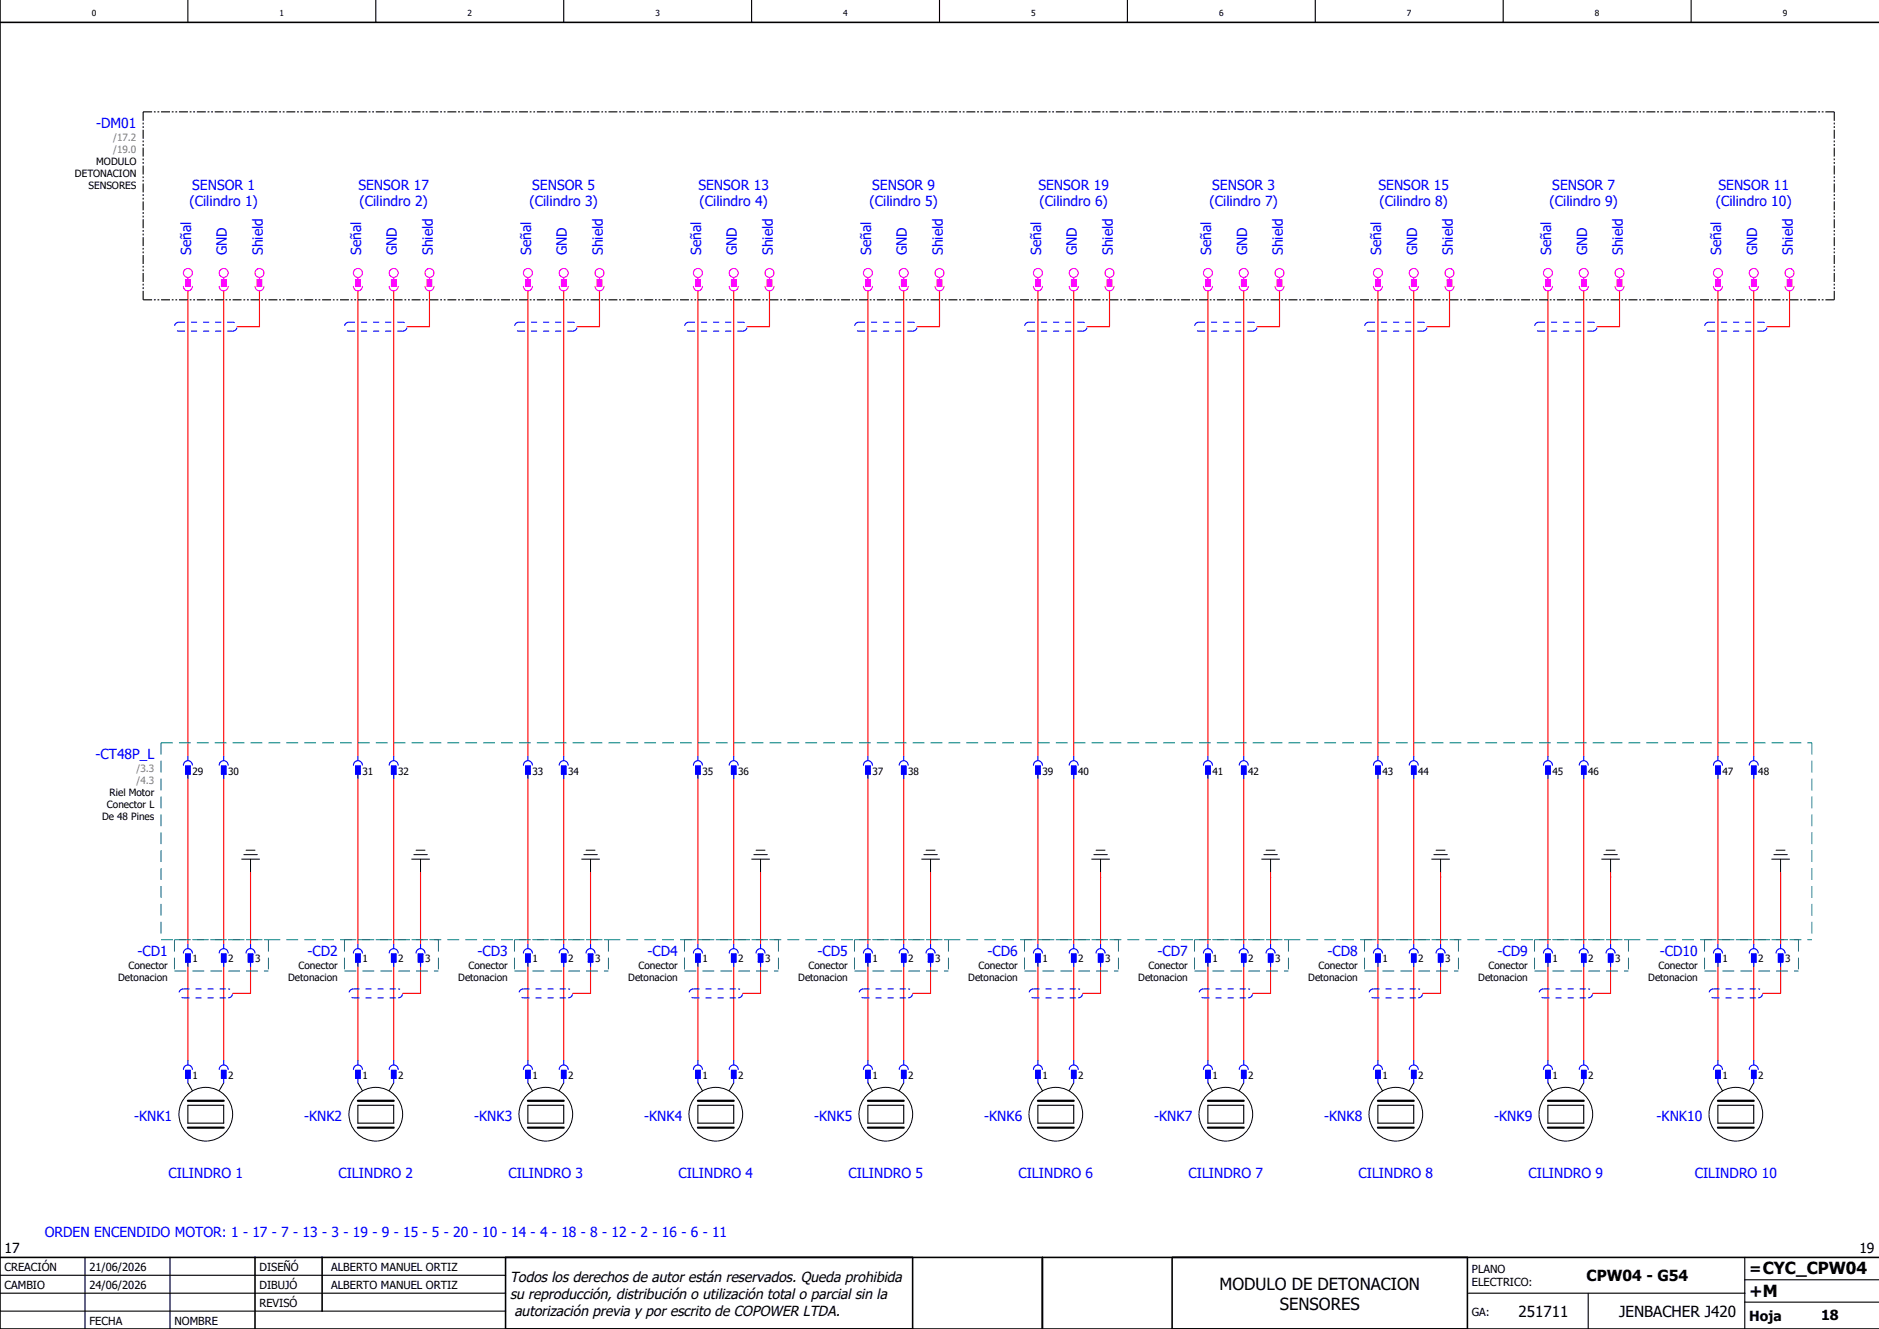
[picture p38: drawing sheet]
<svg xmlns="http://www.w3.org/2000/svg" width="420mm" height="297mm" viewBox="0 0 420 297" stroke-linecap="round" stroke-linejoin="round" font-family="sans-serif">
<defs><g id="words">
<g font-size="3.7">
<text x="272.6" y="288.2">MODULO DE DETONACION</text>
<text x="286.1" y="292.7">SENSORES</text>
<text x="391" y="289.8">+M</text>
</g>
<g font-size="3.4">
<text x="354.6" y="286.4">CPW04 - G54</text>
<text x="391" y="284.6">=CYC_CPW04</text>
<text x="339.4" y="294.4">251711</text>
<text x="361.9" y="294.4">JENBACHER J420</text>
</g>
<g font-size="3.2">
<text x="114" y="286.5">Todos los derechos de autor están reservados. Queda prohibida</text>
<text x="114" y="290.2">su reproducción, distribución o utilización total o parcial sin la</text>
<text x="115" y="294">autorización previa y por escrito de COPOWER LTDA.</text>
</g>
<g font-size="3.1" fill="#00f">
<text x="21.5" y="28.6">-DM01</text>
<text x="42.4" y="46.1">(Cilindro 1)</text>
<text x="43" y="42.4">SENSOR 1</text>
<text x="80.1" y="42.4">SENSOR 17</text>
<text x="80.4" y="46.1">(Cilindro 2)</text>
<text x="118.4" y="46.1">(Cilindro 3)</text>
<text x="119" y="42.4">SENSOR 5</text>
<text x="156.1" y="42.4">SENSOR 13</text>
<text x="156.4" y="46.1">(Cilindro 4)</text>
<text x="194.4" y="46.1">(Cilindro 5)</text>
<text x="195" y="42.4">SENSOR 9</text>
<text x="232.1" y="42.4">SENSOR 19</text>
<text x="232.4" y="46.1">(Cilindro 6)</text>
<text x="270.4" y="46.1">(Cilindro 7)</text>
<text x="271" y="42.4">SENSOR 3</text>
<text x="308.1" y="42.4">SENSOR 15</text>
<text x="308.4" y="46.1">(Cilindro 8)</text>
<text x="346.4" y="46.1">(Cilindro 9)</text>
<text x="347" y="42.4">SENSOR 7</text>
<text x="383.5" y="46.1">(Cilindro 10)</text>
<text x="384.1" y="42.4">SENSOR 11</text>
<text x="42.7" y="57" transform="rotate(-90 42.7 57)">Señal</text>
<text x="50.7" y="57" transform="rotate(-90 50.7 57)">GND</text>
<text x="58.7" y="57" transform="rotate(-90 58.7 57)">Shield</text>
<text x="80.7" y="57" transform="rotate(-90 80.7 57)">Señal</text>
<text x="88.7" y="57" transform="rotate(-90 88.7 57)">GND</text>
<text x="96.7" y="57" transform="rotate(-90 96.7 57)">Shield</text>
<text x="118.7" y="57" transform="rotate(-90 118.7 57)">Señal</text>
<text x="126.7" y="57" transform="rotate(-90 126.7 57)">GND</text>
<text x="134.7" y="57" transform="rotate(-90 134.7 57)">Shield</text>
<text x="156.7" y="57" transform="rotate(-90 156.7 57)">Señal</text>
<text x="164.7" y="57" transform="rotate(-90 164.7 57)">GND</text>
<text x="172.7" y="57" transform="rotate(-90 172.7 57)">Shield</text>
<text x="194.7" y="57" transform="rotate(-90 194.7 57)">Señal</text>
<text x="202.7" y="57" transform="rotate(-90 202.7 57)">GND</text>
<text x="210.7" y="57" transform="rotate(-90 210.7 57)">Shield</text>
<text x="232.7" y="57" transform="rotate(-90 232.7 57)">Señal</text>
<text x="240.7" y="57" transform="rotate(-90 240.7 57)">GND</text>
<text x="248.7" y="57" transform="rotate(-90 248.7 57)">Shield</text>
<text x="270.7" y="57" transform="rotate(-90 270.7 57)">Señal</text>
<text x="278.7" y="57" transform="rotate(-90 278.7 57)">GND</text>
<text x="286.7" y="57" transform="rotate(-90 286.7 57)">Shield</text>
<text x="308.7" y="57" transform="rotate(-90 308.7 57)">Señal</text>
<text x="316.7" y="57" transform="rotate(-90 316.7 57)">GND</text>
<text x="324.7" y="57" transform="rotate(-90 324.7 57)">Shield</text>
<text x="346.7" y="57" transform="rotate(-90 346.7 57)">Señal</text>
<text x="354.7" y="57" transform="rotate(-90 354.7 57)">GND</text>
<text x="362.7" y="57" transform="rotate(-90 362.7 57)">Shield</text>
<text x="384.7" y="57" transform="rotate(-90 384.7 57)">Señal</text>
<text x="392.7" y="57" transform="rotate(-90 392.7 57)">GND</text>
<text x="400.7" y="57" transform="rotate(-90 400.7 57)">Shield</text>
<text x="21.4" y="169.6">-CT48P_L</text>
<text x="30.7" y="213.6">-CD1</text>
<text x="68.7" y="213.6">-CD2</text>
<text x="106.7" y="213.6">-CD3</text>
<text x="144.7" y="213.6">-CD4</text>
<text x="182.7" y="213.6">-CD5</text>
<text x="220.7" y="213.6">-CD6</text>
<text x="258.7" y="213.6">-CD7</text>
<text x="296.7" y="213.6">-CD8</text>
<text x="334.7" y="213.6">-CD9</text>
<text x="371" y="213.6">-CD10</text>
<text x="30" y="250.6">-KNK1</text>
<text x="68" y="250.6">-KNK2</text>
<text x="106" y="250.6">-KNK3</text>
<text x="144" y="250.6">-KNK4</text>
<text x="182" y="250.6">-KNK5</text>
<text x="220" y="250.6">-KNK6</text>
<text x="258" y="250.6">-KNK7</text>
<text x="296" y="250.6">-KNK8</text>
<text x="334" y="250.6">-KNK9</text>
<text x="370.3" y="250.6">-KNK10</text>
<text x="37.7" y="263.2">CILINDRO 1</text>
<text x="75.7" y="263.2">CILINDRO 2</text>
<text x="113.7" y="263.2">CILINDRO 3</text>
<text x="151.7" y="263.2">CILINDRO 4</text>
<text x="189.7" y="263.2">CILINDRO 5</text>
<text x="227.7" y="263.2">CILINDRO 6</text>
<text x="265.7" y="263.2">CILINDRO 7</text>
<text x="303.7" y="263.2">CILINDRO 8</text>
<text x="341.7" y="263.2">CILINDRO 9</text>
<text x="378.8" y="263.2">CILINDRO 10</text>
<text x="10" y="276.4">ORDEN ENCENDIDO MOTOR: 1 - 17 - 7 - 13 - 3 - 19 - 9 - 15 - 5 - 20 - 10 - 14 - 4 - 18 - 8 - 12 - 2 - 16 - 6 - 11</text>
</g>
<g font-size="3.1">
<text x="1" y="280">17</text>
<text x="415.6" y="280">19</text>
<text x="391" y="295.2">Hoja</text>
<text x="407" y="295">18</text>
</g>
<g font-size="2.5">
<text x="1" y="284">CREACIÓN</text>
<text x="20" y="284">21/06/2026</text>
<text x="58" y="284">DISEÑÓ</text>
<text x="74" y="284">ALBERTO MANUEL ORTIZ</text>
<text x="329" y="284.5">PLANO</text>
<text x="329" y="287.5">ELECTRICO:</text>
<text x="1" y="288">CAMBIO</text>
<text x="20" y="288">24/06/2026</text>
<text x="58" y="292">REVISÓ</text>
<text x="58" y="288">DIBUJÓ</text>
<text x="74" y="288">ALBERTO MANUEL ORTIZ</text>
<text x="329" y="294">GA:</text>
<text x="20" y="296">FECHA</text>
<text x="39" y="296">NOMBRE</text>
</g>
<g font-size="2.2" fill="#7ca552">
<text x="25.3" y="31.5">/17.2</text>
<text x="25.3" y="34.2">/19.0</text>
<text x="30.5" y="172.5">/3.3</text>
<text x="30.5" y="175.2">/4.3</text>
</g>
<g font-size="2.2">
<text x="16.8" y="39.6">DETONACION</text>
<text x="21.5" y="36.9">MODULO</text>
<text x="19.8" y="42.3">SENSORES</text>
<text x="43" y="173.1">29</text>
<text x="51" y="173.1">30</text>
<text x="81" y="173.1">31</text>
<text x="89" y="173.1">32</text>
<text x="119" y="173.1">33</text>
<text x="127" y="173.1">34</text>
<text x="157" y="173.1">35</text>
<text x="165" y="173.1">36</text>
<text x="195" y="173.1">37</text>
<text x="203" y="173.1">38</text>
<text x="233" y="173.1">39</text>
<text x="241" y="173.1">40</text>
<text x="271" y="173.1">41</text>
<text x="279" y="173.1">42</text>
<text x="309" y="173.1">43</text>
<text x="317" y="173.1">44</text>
<text x="347" y="173.1">45</text>
<text x="355" y="173.1">46</text>
<text x="385" y="173.1">47</text>
<text x="393" y="173.1">48</text>
<text x="24.5" y="177.9">Riel Motor</text>
<text x="22.8" y="183.3">De 48 Pines</text>
<text x="23.9" y="180.6">Conector L</text>
<text x="43" y="215.1">1</text>
<text x="51" y="215.1">2</text>
<text x="57" y="215.1">3</text>
<text x="81" y="215.1">1</text>
<text x="89" y="215.1">2</text>
<text x="95" y="215.1">3</text>
<text x="119" y="215.1">1</text>
<text x="127" y="215.1">2</text>
<text x="133" y="215.1">3</text>
<text x="157" y="215.1">1</text>
<text x="165" y="215.1">2</text>
<text x="171" y="215.1">3</text>
<text x="195" y="215.1">1</text>
<text x="203" y="215.1">2</text>
<text x="209" y="215.1">3</text>
<text x="233" y="215.1">1</text>
<text x="241" y="215.1">2</text>
<text x="247" y="215.1">3</text>
<text x="271" y="215.1">1</text>
<text x="279" y="215.1">2</text>
<text x="285" y="215.1">3</text>
<text x="309" y="215.1">1</text>
<text x="317" y="215.1">2</text>
<text x="323" y="215.1">3</text>
<text x="347" y="215.1">1</text>
<text x="355" y="215.1">2</text>
<text x="361" y="215.1">3</text>
<text x="385" y="215.1">1</text>
<text x="393" y="215.1">2</text>
<text x="399" y="215.1">3</text>
<text x="26.4" y="219.2">Detonacion</text>
<text x="28.7" y="216.5">Conector</text>
<text x="64.4" y="219.2">Detonacion</text>
<text x="66.7" y="216.5">Conector</text>
<text x="102.4" y="219.2">Detonacion</text>
<text x="104.7" y="216.5">Conector</text>
<text x="140.4" y="219.2">Detonacion</text>
<text x="142.7" y="216.5">Conector</text>
<text x="178.4" y="219.2">Detonacion</text>
<text x="180.7" y="216.5">Conector</text>
<text x="216.4" y="219.2">Detonacion</text>
<text x="218.7" y="216.5">Conector</text>
<text x="254.4" y="219.2">Detonacion</text>
<text x="256.7" y="216.5">Conector</text>
<text x="292.4" y="219.2">Detonacion</text>
<text x="294.7" y="216.5">Conector</text>
<text x="330.4" y="219.2">Detonacion</text>
<text x="332.7" y="216.5">Conector</text>
<text x="368.4" y="219.2">Detonacion</text>
<text x="370.7" y="216.5">Conector</text>
<text x="43" y="241.1">1</text>
<text x="51" y="241.1">2</text>
<text x="81" y="241.1">1</text>
<text x="89" y="241.1">2</text>
<text x="119" y="241.1">1</text>
<text x="127" y="241.1">2</text>
<text x="157" y="241.1">1</text>
<text x="165" y="241.1">2</text>
<text x="195" y="241.1">1</text>
<text x="203" y="241.1">2</text>
<text x="233" y="241.1">1</text>
<text x="241" y="241.1">2</text>
<text x="271" y="241.1">1</text>
<text x="279" y="241.1">2</text>
<text x="309" y="241.1">1</text>
<text x="317" y="241.1">2</text>
<text x="347" y="241.1">1</text>
<text x="355" y="241.1">2</text>
<text x="385" y="241.1">1</text>
<text x="393" y="241.1">2</text>
</g>
<g font-size="1.9">
<text x="20.5" y="3.6">0</text>
<text x="62.5" y="3.6">1</text>
<text x="104.5" y="3.6">2</text>
<text x="146.5" y="3.6">3</text>
<text x="188.5" y="3.6">4</text>
<text x="230.5" y="3.6">5</text>
<text x="272.5" y="3.6">6</text>
<text x="314.5" y="3.6">7</text>
<text x="356.5" y="3.6">8</text>
<text x="398.5" y="3.6">9</text>
</g>
</g></defs>
<g fill="none" stroke="#000" stroke-width=".25">
<path d="M42 0v5M84 0v5M126 0v5M168 0v5M210 0v5M252 0v5M294 0v5M336 0v5M378 0v5M42 247h8v4h-8zM80 247h8v4h-8zM118 247h8v4h-8z"/>
<path d="M156 247h8v4h-8zM194 247h8v4h-8zM232 247h8v4h-8zM270 247h8v4h-8zM308 247h8v4h-8zM346 247h8v4h-8zM384 247h8v4h-8zM0 285h113M0 293h113M0 289h113M19 281v16M38 281v16"/>
<path d="M328 289h62M355 289v8M390 291h30M390 281v16M390 286h30"/>
</g>
<path d="M0 5h420M0 0v297h420M0 281h420M57 281v16M72 281v12M113 281v16M204 281v16M233 281v16M262 281v16M328 281v16" fill="none" stroke="#000" stroke-width=".35"/>
<g fill="none" stroke="#f00" stroke-width=".25">
<path d="M42 65v104M50 65v104M58 65v8h-5M80 65v104M88 65v104M96 65v8h-5M118 65v104M126 65v104M134 65v8h-5M156 65v104M164 65v104M172 65v8h-5"/>
<path d="M194 65v104M202 65v104M210 65v8h-5M232 65v104M240 65v104M248 65v8h-5M270 65v104M278 65v104M286 65v8h-5M308 65v104M316 65v104M324 65v8h-5"/>
<path d="M346 65v104M354 65v104M362 65v8h-5M384 65v104M392 65v104M400 65v8h-5M42 173v38M50 173v38M80 173v38M88 173v38M118 173v38M126 173v38"/>
<path d="M156 173v38M164 173v38M194 173v38M202 173v38M232 173v38M240 173v38M270 173v38M278 173v38M308 173v38M316 173v38M346 173v38M354 173v38"/>
<path d="M384 173v38M392 173v38M56 195v16M94 195v16M132 195v16M170 195v16M208 195v16M246 195v16M284 195v16M322 195v16M360 195v16M398 195v16"/>
<path d="M42 215v22M50 215v22M56 215v7h-4M80 215v22M88 215v22M94 215v7h-4M118 215v22M126 215v22M132 215v7h-4M156 215v22M164 215v22M170 215v7h-4"/>
<path d="M194 215v22M202 215v22M208 215v7h-4M232 215v22M240 215v22M246 215v7h-4M270 215v22M278 215v22M284 215v7h-4M308 215v22M316 215v22M322 215v7h-4"/>
<path d="M346 215v22M354 215v22M360 215v7h-4M384 215v22M392 215v22M398 215v7h-4"/>
</g>
<g fill="none" stroke="#000" stroke-width=".22">
<path d="M54 192h4M54.5 191h3M55 190h2M56 192v3M92 192h4M92.5 191h3M93 190h2M94 192v3M130 192h4M130.5 191h3M131 190h2M132 192v3"/>
<path d="M168 192h4M168.5 191h3M169 190h2M170 192v3M206 192h4M206.5 191h3M207 190h2M208 192v3M244 192h4M244.5 191h3M245 190h2M246 192v3"/>
<path d="M282 192h4M282.5 191h3M283 190h2M284 192v3M320 192h4M320.5 191h3M321 190h2M322 192v3M358 192h4M358.5 191h3M359 190h2M360 192v3"/>
<path d="M396 192h4M396.5 191h3M397 190h2M398 192v3M42 242l1 1.8M50 242l-1 1.8M80 242l1 1.8M88 242l-1 1.8M118 242l1 1.8M126 242l-1 1.8M156 242l1 1.8M164 242l-1 1.8"/>
<path d="M194 242l1 1.8M202 242l-1 1.8M232 242l1 1.8M240 242l-1 1.8M270 242l1 1.8M278 242l-1 1.8M308 242l1 1.8M316 242l-1 1.8M346 242l1 1.8M354 242l-1 1.8M384 242l1 1.8M392 242l-1 1.8"/>
<circle cx="46" cy="249" r="6"/>
<circle cx="84" cy="249" r="6"/>
<circle cx="122" cy="249" r="6"/>
<circle cx="160" cy="249" r="6"/>
<circle cx="198" cy="249" r="6"/>
<circle cx="236" cy="249" r="6"/>
<circle cx="274" cy="249" r="6"/>
<circle cx="312" cy="249" r="6"/>
<circle cx="350" cy="249" r="6"/>
<circle cx="388" cy="249" r="6"/>
</g>
<g fill="none" stroke="#000" stroke-width=".5">
<path d="M42 246h8M42 252h8M80 246h8M80 252h8M118 246h8M118 252h8M156 246h8M156 252h8M194 246h8M194 252h8M232 246h8M232 252h8"/>
<path d="M270 246h8M270 252h8M308 246h8M308 252h8M346 246h8M346 252h8M384 246h8M384 252h8"/>
</g>
<g fill="none" stroke="#008080" stroke-width=".22" stroke-dasharray="2.6 1.4" stroke-linecap="butt">
<path d="M36 166h369M36 166v44M405 166v44M36 210h369M39 217h21M39 210h21M39 210v7M60 210v7M77 217h21M77 210h21M77 210v7M98 210v7"/>
<path d="M115 217h21M115 210h21M115 210v7M136 210v7M153 217h21M153 210h21M153 210v7M174 210v7M191 217h21M191 210h21M191 210v7M212 210v7"/>
<path d="M229 217h21M229 210h21M229 210v7M250 210v7M267 217h21M267 210h21M267 210v7M288 210v7M305 217h21M305 210h21M305 210v7M326 210v7"/>
<path d="M343 217h21M343 210h21M343 210v7M364 210v7M381 217h21M381 210h21M381 210v7M402 210v7"/>
</g>
<g fill="none" stroke="#f0f" stroke-width=".25">
<path d="M41 64a1 1 0 0 0 1 1 1 1 0 0 0 1-1M41.5 62.5h1v1.5h-1zM42 62v.5M49 64a1 1 0 0 0 1 1 1 1 0 0 0 1-1M49.5 62.5h1v1.5h-1zM50 62v.5M57 64a1 1 0 0 0 1 1 1 1 0 0 0 1-1M57.5 62.5h1v1.5h-1zM58 62v.5M79 64a1 1 0 0 0 1 1 1 1 0 0 0 1-1M79.5 62.5h1v1.5h-1zM80 62v.5"/>
<path d="M87 64a1 1 0 0 0 1 1 1 1 0 0 0 1-1M87.5 62.5h1v1.5h-1zM88 62v.5M95 64a1 1 0 0 0 1 1 1 1 0 0 0 1-1M95.5 62.5h1v1.5h-1zM96 62v.5M117 64a1 1 0 0 0 1 1 1 1 0 0 0 1-1M117.5 62.5h1v1.5h-1zM118 62v.5M125 64a1 1 0 0 0 1 1 1 1 0 0 0 1-1M125.5 62.5h1v1.5h-1zM126 62v.5"/>
<path d="M133 64a1 1 0 0 0 1 1 1 1 0 0 0 1-1M133.5 62.5h1v1.5h-1zM134 62v.5M155 64a1 1 0 0 0 1 1 1 1 0 0 0 1-1M155.5 62.5h1v1.5h-1zM156 62v.5M163 64a1 1 0 0 0 1 1 1 1 0 0 0 1-1M163.5 62.5h1v1.5h-1zM164 62v.5M171 64a1 1 0 0 0 1 1 1 1 0 0 0 1-1M171.5 62.5h1v1.5h-1zM172 62v.5"/>
<path d="M193 64a1 1 0 0 0 1 1 1 1 0 0 0 1-1M193.5 62.5h1v1.5h-1zM194 62v.5M201 64a1 1 0 0 0 1 1 1 1 0 0 0 1-1M201.5 62.5h1v1.5h-1zM202 62v.5M209 64a1 1 0 0 0 1 1 1 1 0 0 0 1-1M209.5 62.5h1v1.5h-1zM210 62v.5M231 64a1 1 0 0 0 1 1 1 1 0 0 0 1-1M231.5 62.5h1v1.5h-1zM232 62v.5"/>
<path d="M239 64a1 1 0 0 0 1 1 1 1 0 0 0 1-1M239.5 62.5h1v1.5h-1zM240 62v.5M247 64a1 1 0 0 0 1 1 1 1 0 0 0 1-1M247.5 62.5h1v1.5h-1zM248 62v.5M269 64a1 1 0 0 0 1 1 1 1 0 0 0 1-1M269.5 62.5h1v1.5h-1zM270 62v.5M277 64a1 1 0 0 0 1 1 1 1 0 0 0 1-1M277.5 62.5h1v1.5h-1zM278 62v.5"/>
<path d="M285 64a1 1 0 0 0 1 1 1 1 0 0 0 1-1M285.5 62.5h1v1.5h-1zM286 62v.5M307 64a1 1 0 0 0 1 1 1 1 0 0 0 1-1M307.5 62.5h1v1.5h-1zM308 62v.5M315 64a1 1 0 0 0 1 1 1 1 0 0 0 1-1M315.5 62.5h1v1.5h-1zM316 62v.5M323 64a1 1 0 0 0 1 1 1 1 0 0 0 1-1M323.5 62.5h1v1.5h-1zM324 62v.5"/>
<path d="M345 64a1 1 0 0 0 1 1 1 1 0 0 0 1-1M345.5 62.5h1v1.5h-1zM346 62v.5M353 64a1 1 0 0 0 1 1 1 1 0 0 0 1-1M353.5 62.5h1v1.5h-1zM354 62v.5M361 64a1 1 0 0 0 1 1 1 1 0 0 0 1-1M361.5 62.5h1v1.5h-1zM362 62v.5M383 64a1 1 0 0 0 1 1 1 1 0 0 0 1-1M383.5 62.5h1v1.5h-1zM384 62v.5"/>
<path d="M391 64a1 1 0 0 0 1 1 1 1 0 0 0 1-1M391.5 62.5h1v1.5h-1zM392 62v.5M399 64a1 1 0 0 0 1 1 1 1 0 0 0 1-1M399.5 62.5h1v1.5h-1zM400 62v.5"/>
<circle cx="42" cy="61" r="1"/>
<circle cx="50" cy="61" r="1"/>
<circle cx="58" cy="61" r="1"/>
<circle cx="80" cy="61" r="1"/>
<circle cx="88" cy="61" r="1"/>
<circle cx="96" cy="61" r="1"/>
<circle cx="118" cy="61" r="1"/>
<circle cx="126" cy="61" r="1"/>
<circle cx="134" cy="61" r="1"/>
<circle cx="156" cy="61" r="1"/>
<circle cx="164" cy="61" r="1"/>
<circle cx="172" cy="61" r="1"/>
<circle cx="194" cy="61" r="1"/>
<circle cx="202" cy="61" r="1"/>
<circle cx="210" cy="61" r="1"/>
<circle cx="232" cy="61" r="1"/>
<circle cx="240" cy="61" r="1"/>
<circle cx="248" cy="61" r="1"/>
<circle cx="270" cy="61" r="1"/>
<circle cx="278" cy="61" r="1"/>
<circle cx="286" cy="61" r="1"/>
<circle cx="308" cy="61" r="1"/>
<circle cx="316" cy="61" r="1"/>
<circle cx="324" cy="61" r="1"/>
<circle cx="346" cy="61" r="1"/>
<circle cx="354" cy="61" r="1"/>
<circle cx="362" cy="61" r="1"/>
<circle cx="384" cy="61" r="1"/>
<circle cx="392" cy="61" r="1"/>
<circle cx="400" cy="61" r="1"/>
</g>
<g fill="#f0f" stroke="#f0f" stroke-width=".22">
<path d="M57.5 62.5h1v1.5h-1z"/>
<path d="M49.5 62.5h1v1.5h-1z"/>
<path d="M41.5 62.5h1v1.5h-1z"/>
<path d="M95.5 62.5h1v1.5h-1z"/>
<path d="M87.5 62.5h1v1.5h-1z"/>
<path d="M79.5 62.5h1v1.5h-1z"/>
<path d="M133.5 62.5h1v1.5h-1z"/>
<path d="M125.5 62.5h1v1.5h-1z"/>
<path d="M117.5 62.5h1v1.5h-1z"/>
<path d="M171.5 62.5h1v1.5h-1z"/>
<path d="M163.5 62.5h1v1.5h-1z"/>
<path d="M155.5 62.5h1v1.5h-1z"/>
<path d="M209.5 62.5h1v1.5h-1z"/>
<path d="M201.5 62.5h1v1.5h-1z"/>
<path d="M193.5 62.5h1v1.5h-1z"/>
<path d="M247.5 62.5h1v1.5h-1z"/>
<path d="M239.5 62.5h1v1.5h-1z"/>
<path d="M231.5 62.5h1v1.5h-1z"/>
<path d="M285.5 62.5h1v1.5h-1z"/>
<path d="M277.5 62.5h1v1.5h-1z"/>
<path d="M269.5 62.5h1v1.5h-1z"/>
<path d="M323.5 62.5h1v1.5h-1z"/>
<path d="M315.5 62.5h1v1.5h-1z"/>
<path d="M307.5 62.5h1v1.5h-1z"/>
<path d="M361.5 62.5h1v1.5h-1z"/>
<path d="M353.5 62.5h1v1.5h-1z"/>
<path d="M345.5 62.5h1v1.5h-1z"/>
<path d="M399.5 62.5h1v1.5h-1z"/>
<path d="M391.5 62.5h1v1.5h-1z"/>
<path d="M383.5 62.5h1v1.5h-1z"/>
</g>
<path d="M32 25h378M32 25v42M410 25v42M32 67h378" fill="none" stroke="#000" stroke-width=".25" stroke-dasharray="2 .4 .4 .4 .4 .4" stroke-linecap="butt"/>
<g fill="#00f" stroke="#00f" stroke-width=".22">
<path d="M41.5 171.2h1v1.8h-1z"/>
<path d="M41.5 213.2h1v1.8h-1z"/>
<path d="M49.5 239.2h1v1.8h-1z"/>
<path d="M41.5 239.2h1v1.8h-1z"/>
<path d="M49.5 213.2h1v1.8h-1z"/>
<path d="M55.5 213.2h1v1.8h-1z"/>
<path d="M49.5 171.2h1v1.8h-1z"/>
<path d="M79.5 171.2h1v1.8h-1z"/>
<path d="M79.5 213.2h1v1.8h-1z"/>
<path d="M87.5 239.2h1v1.8h-1z"/>
<path d="M79.5 239.2h1v1.8h-1z"/>
<path d="M87.5 213.2h1v1.8h-1z"/>
<path d="M93.5 213.2h1v1.8h-1z"/>
<path d="M87.5 171.2h1v1.8h-1z"/>
<path d="M117.5 171.2h1v1.8h-1z"/>
<path d="M117.5 213.2h1v1.8h-1z"/>
<path d="M125.5 239.2h1v1.8h-1z"/>
<path d="M117.5 239.2h1v1.8h-1z"/>
<path d="M125.5 213.2h1v1.8h-1z"/>
<path d="M131.5 213.2h1v1.8h-1z"/>
<path d="M125.5 171.2h1v1.8h-1z"/>
<path d="M155.5 171.2h1v1.8h-1z"/>
<path d="M155.5 213.2h1v1.8h-1z"/>
<path d="M163.5 239.2h1v1.8h-1z"/>
<path d="M155.5 239.2h1v1.8h-1z"/>
<path d="M163.5 213.2h1v1.8h-1z"/>
<path d="M169.5 213.2h1v1.8h-1z"/>
<path d="M163.5 171.2h1v1.8h-1z"/>
<path d="M193.5 171.2h1v1.8h-1z"/>
<path d="M193.5 213.2h1v1.8h-1z"/>
<path d="M201.5 239.2h1v1.8h-1z"/>
<path d="M193.5 239.2h1v1.8h-1z"/>
<path d="M201.5 213.2h1v1.8h-1z"/>
<path d="M207.5 213.2h1v1.8h-1z"/>
<path d="M201.5 171.2h1v1.8h-1z"/>
<path d="M231.5 171.2h1v1.8h-1z"/>
<path d="M231.5 213.2h1v1.8h-1z"/>
<path d="M239.5 239.2h1v1.8h-1z"/>
<path d="M231.5 239.2h1v1.8h-1z"/>
<path d="M239.5 213.2h1v1.8h-1z"/>
<path d="M245.5 213.2h1v1.8h-1z"/>
<path d="M239.5 171.2h1v1.8h-1z"/>
<path d="M269.5 171.2h1v1.8h-1z"/>
<path d="M269.5 213.2h1v1.8h-1z"/>
<path d="M277.5 239.2h1v1.8h-1z"/>
<path d="M269.5 239.2h1v1.8h-1z"/>
<path d="M277.5 213.2h1v1.8h-1z"/>
<path d="M283.5 213.2h1v1.8h-1z"/>
<path d="M277.5 171.2h1v1.8h-1z"/>
<path d="M307.5 171.2h1v1.8h-1z"/>
<path d="M307.5 213.2h1v1.8h-1z"/>
<path d="M315.5 239.2h1v1.8h-1z"/>
<path d="M307.5 239.2h1v1.8h-1z"/>
<path d="M315.5 213.2h1v1.8h-1z"/>
<path d="M321.5 213.2h1v1.8h-1z"/>
<path d="M315.5 171.2h1v1.8h-1z"/>
<path d="M345.5 171.2h1v1.8h-1z"/>
<path d="M345.5 213.2h1v1.8h-1z"/>
<path d="M353.5 239.2h1v1.8h-1z"/>
<path d="M345.5 239.2h1v1.8h-1z"/>
<path d="M353.5 213.2h1v1.8h-1z"/>
<path d="M359.5 213.2h1v1.8h-1z"/>
<path d="M353.5 171.2h1v1.8h-1z"/>
<path d="M383.5 171.2h1v1.8h-1z"/>
<path d="M383.5 213.2h1v1.8h-1z"/>
<path d="M391.5 239.2h1v1.8h-1z"/>
<path d="M383.5 239.2h1v1.8h-1z"/>
<path d="M391.5 213.2h1v1.8h-1z"/>
<path d="M397.5 213.2h1v1.8h-1z"/>
<path d="M391.5 171.2h1v1.8h-1z"/>
</g>
<g fill="none" stroke="#00f" stroke-width=".25">
<path d="M41 171a1 1 0 0 1 1-1 1 1 0 0 1 1 1M41.5 171.2h1v1.8h-1zM42 169v1M42 173v1M49 171a1 1 0 0 1 1-1 1 1 0 0 1 1 1M49.5 171.2h1v1.8h-1zM50 169v1M50 173v1M79 171a1 1 0 0 1 1-1 1 1 0 0 1 1 1M79.5 171.2h1v1.8h-1zM80 169v1M80 173v1"/>
<path d="M87 171a1 1 0 0 1 1-1 1 1 0 0 1 1 1M87.5 171.2h1v1.8h-1zM88 169v1M88 173v1M117 171a1 1 0 0 1 1-1 1 1 0 0 1 1 1M117.5 171.2h1v1.8h-1zM118 169v1M118 173v1M125 171a1 1 0 0 1 1-1 1 1 0 0 1 1 1M125.5 171.2h1v1.8h-1zM126 169v1M126 173v1"/>
<path d="M155 171a1 1 0 0 1 1-1 1 1 0 0 1 1 1M155.5 171.2h1v1.8h-1zM156 169v1M156 173v1M163 171a1 1 0 0 1 1-1 1 1 0 0 1 1 1M163.5 171.2h1v1.8h-1zM164 169v1M164 173v1M193 171a1 1 0 0 1 1-1 1 1 0 0 1 1 1M193.5 171.2h1v1.8h-1zM194 169v1M194 173v1"/>
<path d="M201 171a1 1 0 0 1 1-1 1 1 0 0 1 1 1M201.5 171.2h1v1.8h-1zM202 169v1M202 173v1M231 171a1 1 0 0 1 1-1 1 1 0 0 1 1 1M231.5 171.2h1v1.8h-1zM232 169v1M232 173v1M239 171a1 1 0 0 1 1-1 1 1 0 0 1 1 1M239.5 171.2h1v1.8h-1zM240 169v1M240 173v1"/>
<path d="M269 171a1 1 0 0 1 1-1 1 1 0 0 1 1 1M269.5 171.2h1v1.8h-1zM270 169v1M270 173v1M277 171a1 1 0 0 1 1-1 1 1 0 0 1 1 1M277.5 171.2h1v1.8h-1zM278 169v1M278 173v1M307 171a1 1 0 0 1 1-1 1 1 0 0 1 1 1M307.5 171.2h1v1.8h-1zM308 169v1M308 173v1"/>
<path d="M315 171a1 1 0 0 1 1-1 1 1 0 0 1 1 1M315.5 171.2h1v1.8h-1zM316 169v1M316 173v1M345 171a1 1 0 0 1 1-1 1 1 0 0 1 1 1M345.5 171.2h1v1.8h-1zM346 169v1M346 173v1M353 171a1 1 0 0 1 1-1 1 1 0 0 1 1 1M353.5 171.2h1v1.8h-1zM354 169v1M354 173v1"/>
<path d="M383 171a1 1 0 0 1 1-1 1 1 0 0 1 1 1M383.5 171.2h1v1.8h-1zM384 169v1M384 173v1M391 171a1 1 0 0 1 1-1 1 1 0 0 1 1 1M391.5 171.2h1v1.8h-1zM392 169v1M392 173v1M41 213a1 1 0 0 1 1-1 1 1 0 0 1 1 1M41.5 213.2h1v1.8h-1zM42 211v1M42 215v1"/>
<path d="M49 213a1 1 0 0 1 1-1 1 1 0 0 1 1 1M49.5 213.2h1v1.8h-1zM50 211v1M50 215v1M55 213a1 1 0 0 1 1-1 1 1 0 0 1 1 1M55.5 213.2h1v1.8h-1zM56 211v1M56 215v1M79 213a1 1 0 0 1 1-1 1 1 0 0 1 1 1M79.5 213.2h1v1.8h-1zM80 211v1M80 215v1"/>
<path d="M87 213a1 1 0 0 1 1-1 1 1 0 0 1 1 1M87.5 213.2h1v1.8h-1zM88 211v1M88 215v1M93 213a1 1 0 0 1 1-1 1 1 0 0 1 1 1M93.5 213.2h1v1.8h-1zM94 211v1M94 215v1M117 213a1 1 0 0 1 1-1 1 1 0 0 1 1 1M117.5 213.2h1v1.8h-1zM118 211v1M118 215v1"/>
<path d="M125 213a1 1 0 0 1 1-1 1 1 0 0 1 1 1M125.5 213.2h1v1.8h-1zM126 211v1M126 215v1M131 213a1 1 0 0 1 1-1 1 1 0 0 1 1 1M131.5 213.2h1v1.8h-1zM132 211v1M132 215v1M155 213a1 1 0 0 1 1-1 1 1 0 0 1 1 1M155.5 213.2h1v1.8h-1zM156 211v1M156 215v1"/>
<path d="M163 213a1 1 0 0 1 1-1 1 1 0 0 1 1 1M163.5 213.2h1v1.8h-1zM164 211v1M164 215v1M169 213a1 1 0 0 1 1-1 1 1 0 0 1 1 1M169.5 213.2h1v1.8h-1zM170 211v1M170 215v1M193 213a1 1 0 0 1 1-1 1 1 0 0 1 1 1M193.5 213.2h1v1.8h-1zM194 211v1M194 215v1"/>
<path d="M201 213a1 1 0 0 1 1-1 1 1 0 0 1 1 1M201.5 213.2h1v1.8h-1zM202 211v1M202 215v1M207 213a1 1 0 0 1 1-1 1 1 0 0 1 1 1M207.5 213.2h1v1.8h-1zM208 211v1M208 215v1M231 213a1 1 0 0 1 1-1 1 1 0 0 1 1 1M231.5 213.2h1v1.8h-1zM232 211v1M232 215v1"/>
<path d="M239 213a1 1 0 0 1 1-1 1 1 0 0 1 1 1M239.5 213.2h1v1.8h-1zM240 211v1M240 215v1M245 213a1 1 0 0 1 1-1 1 1 0 0 1 1 1M245.5 213.2h1v1.8h-1zM246 211v1M246 215v1M269 213a1 1 0 0 1 1-1 1 1 0 0 1 1 1M269.5 213.2h1v1.8h-1zM270 211v1M270 215v1"/>
<path d="M277 213a1 1 0 0 1 1-1 1 1 0 0 1 1 1M277.5 213.2h1v1.8h-1zM278 211v1M278 215v1M283 213a1 1 0 0 1 1-1 1 1 0 0 1 1 1M283.5 213.2h1v1.8h-1zM284 211v1M284 215v1M307 213a1 1 0 0 1 1-1 1 1 0 0 1 1 1M307.5 213.2h1v1.8h-1zM308 211v1M308 215v1"/>
<path d="M315 213a1 1 0 0 1 1-1 1 1 0 0 1 1 1M315.5 213.2h1v1.8h-1zM316 211v1M316 215v1M321 213a1 1 0 0 1 1-1 1 1 0 0 1 1 1M321.5 213.2h1v1.8h-1zM322 211v1M322 215v1M345 213a1 1 0 0 1 1-1 1 1 0 0 1 1 1M345.5 213.2h1v1.8h-1zM346 211v1M346 215v1"/>
<path d="M353 213a1 1 0 0 1 1-1 1 1 0 0 1 1 1M353.5 213.2h1v1.8h-1zM354 211v1M354 215v1M359 213a1 1 0 0 1 1-1 1 1 0 0 1 1 1M359.5 213.2h1v1.8h-1zM360 211v1M360 215v1M383 213a1 1 0 0 1 1-1 1 1 0 0 1 1 1M383.5 213.2h1v1.8h-1zM384 211v1M384 215v1"/>
<path d="M391 213a1 1 0 0 1 1-1 1 1 0 0 1 1 1M391.5 213.2h1v1.8h-1zM392 211v1M392 215v1M397 213a1 1 0 0 1 1-1 1 1 0 0 1 1 1M397.5 213.2h1v1.8h-1zM398 211v1M398 215v1M41 239a1 1 0 0 1 1-1 1 1 0 0 1 1 1M41.5 239.2h1v1.8h-1zM42 237v1M49 239a1 1 0 0 1 1-1 1 1 0 0 1 1 1"/>
<path d="M49.5 239.2h1v1.8h-1zM50 237v1M79 239a1 1 0 0 1 1-1 1 1 0 0 1 1 1M79.5 239.2h1v1.8h-1zM80 237v1M87 239a1 1 0 0 1 1-1 1 1 0 0 1 1 1M87.5 239.2h1v1.8h-1zM88 237v1M117 239a1 1 0 0 1 1-1 1 1 0 0 1 1 1M117.5 239.2h1v1.8h-1zM118 237v1M125 239a1 1 0 0 1 1-1 1 1 0 0 1 1 1"/>
<path d="M125.5 239.2h1v1.8h-1zM126 237v1M155 239a1 1 0 0 1 1-1 1 1 0 0 1 1 1M155.5 239.2h1v1.8h-1zM156 237v1M163 239a1 1 0 0 1 1-1 1 1 0 0 1 1 1M163.5 239.2h1v1.8h-1zM164 237v1M193 239a1 1 0 0 1 1-1 1 1 0 0 1 1 1M193.5 239.2h1v1.8h-1zM194 237v1M201 239a1 1 0 0 1 1-1 1 1 0 0 1 1 1"/>
<path d="M201.5 239.2h1v1.8h-1zM202 237v1M231 239a1 1 0 0 1 1-1 1 1 0 0 1 1 1M231.5 239.2h1v1.8h-1zM232 237v1M239 239a1 1 0 0 1 1-1 1 1 0 0 1 1 1M239.5 239.2h1v1.8h-1zM240 237v1M269 239a1 1 0 0 1 1-1 1 1 0 0 1 1 1M269.5 239.2h1v1.8h-1zM270 237v1M277 239a1 1 0 0 1 1-1 1 1 0 0 1 1 1"/>
<path d="M277.5 239.2h1v1.8h-1zM278 237v1M307 239a1 1 0 0 1 1-1 1 1 0 0 1 1 1M307.5 239.2h1v1.8h-1zM308 237v1M315 239a1 1 0 0 1 1-1 1 1 0 0 1 1 1M315.5 239.2h1v1.8h-1zM316 237v1M345 239a1 1 0 0 1 1-1 1 1 0 0 1 1 1M345.5 239.2h1v1.8h-1zM346 237v1M353 239a1 1 0 0 1 1-1 1 1 0 0 1 1 1"/>
<path d="M353.5 239.2h1v1.8h-1zM354 237v1M383 239a1 1 0 0 1 1-1 1 1 0 0 1 1 1M383.5 239.2h1v1.8h-1zM384 237v1M391 239a1 1 0 0 1 1-1 1 1 0 0 1 1 1M391.5 239.2h1v1.8h-1zM392 237v1M42 241v1M50 241v1M80 241v1M88 241v1"/>
<path d="M118 241v1M126 241v1M156 241v1M164 241v1M194 241v1M202 241v1M232 241v1M240 241v1M270 241v1M278 241v1M308 241v1M316 241v1"/>
<path d="M346 241v1M354 241v1M384 241v1M392 241v1"/>
</g>
<g fill="none" stroke="#00f" stroke-width=".25" stroke-dasharray="1.4 1.4" stroke-linecap="butt">
<path d="M40 74h12M40 72h12M40 72a1 1 0 0 0-1 1 1 1 0 0 0 1 1M52 74a1 1 0 0 0 1-1 1 1 0 0 0-1-1M78 74h12M78 72h12M78 72a1 1 0 0 0-1 1 1 1 0 0 0 1 1M90 74a1 1 0 0 0 1-1 1 1 0 0 0-1-1M116 74h12M116 72h12M116 72a1 1 0 0 0-1 1 1 1 0 0 0 1 1M128 74a1 1 0 0 0 1-1 1 1 0 0 0-1-1"/>
<path d="M154 74h12M154 72h12M154 72a1 1 0 0 0-1 1 1 1 0 0 0 1 1M166 74a1 1 0 0 0 1-1 1 1 0 0 0-1-1M192 74h12M192 72h12M192 72a1 1 0 0 0-1 1 1 1 0 0 0 1 1M204 74a1 1 0 0 0 1-1 1 1 0 0 0-1-1M230 74h12M230 72h12M230 72a1 1 0 0 0-1 1 1 1 0 0 0 1 1M242 74a1 1 0 0 0 1-1 1 1 0 0 0-1-1"/>
<path d="M268 74h12M268 72h12M268 72a1 1 0 0 0-1 1 1 1 0 0 0 1 1M280 74a1 1 0 0 0 1-1 1 1 0 0 0-1-1M306 74h12M306 72h12M306 72a1 1 0 0 0-1 1 1 1 0 0 0 1 1M318 74a1 1 0 0 0 1-1 1 1 0 0 0-1-1M344 74h12M344 72h12M344 72a1 1 0 0 0-1 1 1 1 0 0 0 1 1M356 74a1 1 0 0 0 1-1 1 1 0 0 0-1-1"/>
<path d="M382 74h12M382 72h12M382 72a1 1 0 0 0-1 1 1 1 0 0 0 1 1M394 74a1 1 0 0 0 1-1 1 1 0 0 0-1-1M41 223h10M41 221h10M41 221a1 1 0 0 0-1 1 1 1 0 0 0 1 1M51 223a1 1 0 0 0 1-1 1 1 0 0 0-1-1M79 223h10M79 221h10M79 221a1 1 0 0 0-1 1 1 1 0 0 0 1 1M89 223a1 1 0 0 0 1-1 1 1 0 0 0-1-1"/>
<path d="M117 223h10M117 221h10M117 221a1 1 0 0 0-1 1 1 1 0 0 0 1 1M127 223a1 1 0 0 0 1-1 1 1 0 0 0-1-1M155 223h10M155 221h10M155 221a1 1 0 0 0-1 1 1 1 0 0 0 1 1M165 223a1 1 0 0 0 1-1 1 1 0 0 0-1-1M193 223h10M193 221h10M193 221a1 1 0 0 0-1 1 1 1 0 0 0 1 1M203 223a1 1 0 0 0 1-1 1 1 0 0 0-1-1"/>
<path d="M231 223h10M231 221h10M231 221a1 1 0 0 0-1 1 1 1 0 0 0 1 1M241 223a1 1 0 0 0 1-1 1 1 0 0 0-1-1M269 223h10M269 221h10M269 221a1 1 0 0 0-1 1 1 1 0 0 0 1 1M279 223a1 1 0 0 0 1-1 1 1 0 0 0-1-1M307 223h10M307 221h10M307 221a1 1 0 0 0-1 1 1 1 0 0 0 1 1M317 223a1 1 0 0 0 1-1 1 1 0 0 0-1-1"/>
<path d="M345 223h10M345 221h10M345 221a1 1 0 0 0-1 1 1 1 0 0 0 1 1M355 223a1 1 0 0 0 1-1 1 1 0 0 0-1-1M383 223h10M383 221h10M383 221a1 1 0 0 0-1 1 1 1 0 0 0 1 1M393 223a1 1 0 0 0 1-1 1 1 0 0 0-1-1"/>
</g>
<use href="#words"/>
</svg>
